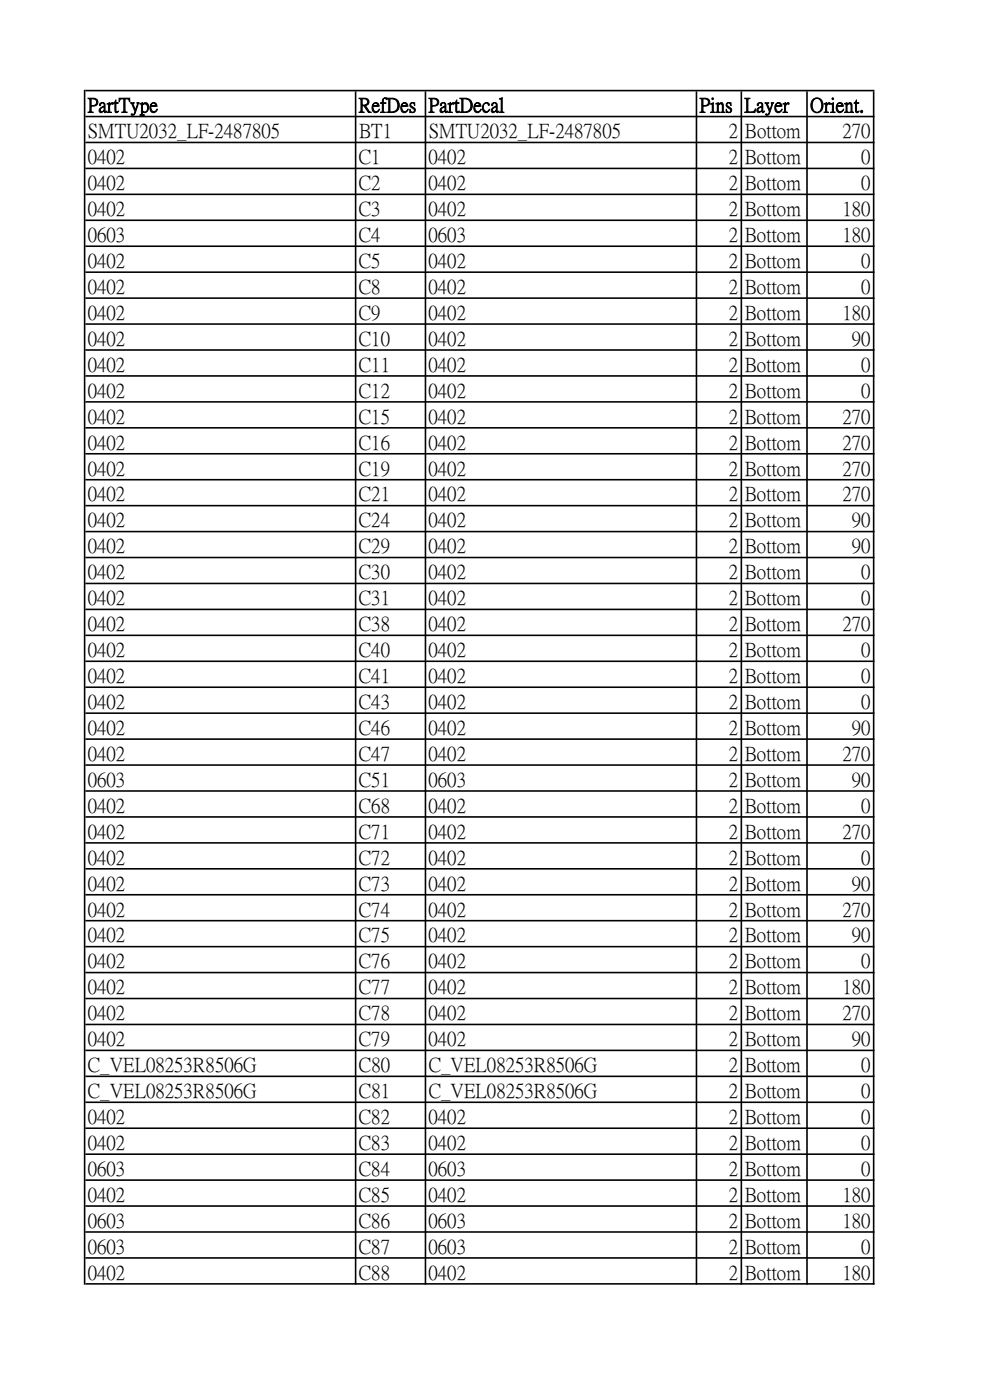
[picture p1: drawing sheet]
<svg xmlns="http://www.w3.org/2000/svg" width="210mm" height="297mm" viewBox="0 0 210 297" stroke-linecap="round" stroke-linejoin="round" font-family="sans-serif">
<defs><g id="words">
<g font-size="4.2">
<text x="18.6" y="23.6">PartType</text>
<text x="76.1" y="23.6">RefDes PartDecal</text>
<text x="148.4" y="23.6">Pins Layer</text>
<text x="171.9" y="23.6">Orient.</text>
<text x="18.6" y="29.1">SMTU2032_LF-2487805</text>
<text x="76.1" y="29.1">BT1</text>
<text x="90.9" y="29.1">SMTU2032_LF-2487805</text>
<text x="154.6" y="29.1">2 Bottom</text>
<text x="178.7" y="29.1">270</text>
<text x="18.6" y="34.6">0402</text>
<text x="76.1" y="34.6">C1</text>
<text x="90.9" y="34.6">0402</text>
<text x="154.6" y="34.6">2 Bottom</text>
<text x="182.7" y="34.6">0</text>
<text x="18.6" y="40.1">0402</text>
<text x="76.1" y="40.1">C2</text>
<text x="90.9" y="40.1">0402</text>
<text x="154.6" y="40.1">2 Bottom</text>
<text x="182.7" y="40.1">0</text>
<text x="18.6" y="45.6">0402</text>
<text x="76.1" y="45.6">C3</text>
<text x="90.9" y="45.6">0402</text>
<text x="154.6" y="45.6">2 Bottom</text>
<text x="178.7" y="45.6">180</text>
<text x="18.6" y="51.1">0603</text>
<text x="76.1" y="51.1">C4</text>
<text x="90.9" y="51.1">0603</text>
<text x="154.6" y="51.1">2 Bottom</text>
<text x="178.7" y="51.1">180</text>
<text x="18.6" y="56.6">0402</text>
<text x="76.1" y="56.6">C5</text>
<text x="90.9" y="56.6">0402</text>
<text x="154.6" y="56.6">2 Bottom</text>
<text x="182.7" y="56.6">0</text>
<text x="18.6" y="62.1">0402</text>
<text x="76.1" y="62.1">C8</text>
<text x="90.9" y="62.1">0402</text>
<text x="154.6" y="62.1">2 Bottom</text>
<text x="182.7" y="62.1">0</text>
<text x="18.6" y="67.6">0402</text>
<text x="76.1" y="67.6">C9</text>
<text x="90.9" y="67.6">0402</text>
<text x="154.6" y="67.6">2 Bottom</text>
<text x="178.7" y="67.6">180</text>
<text x="18.6" y="73.2">0402</text>
<text x="76.1" y="73.2">C10</text>
<text x="90.9" y="73.2">0402</text>
<text x="154.6" y="73.2">2 Bottom</text>
<text x="180.7" y="73.2">90</text>
<text x="18.6" y="78.7">0402</text>
<text x="76.1" y="78.7">C11</text>
<text x="90.9" y="78.7">0402</text>
<text x="154.6" y="78.7">2 Bottom</text>
<text x="182.7" y="78.7">0</text>
<text x="18.6" y="84.2">0402</text>
<text x="18.6" y="89.7">0402</text>
<text x="76.1" y="84.2">C12</text>
<text x="76.1" y="89.7">C15</text>
<text x="90.9" y="84.2">0402</text>
<text x="90.9" y="89.7">0402</text>
<text x="154.6" y="84.2">2 Bottom</text>
<text x="154.6" y="89.7">2 Bottom</text>
<text x="178.7" y="89.7">270</text>
<text x="182.7" y="84.2">0</text>
<text x="18.6" y="95.2">0402</text>
<text x="76.1" y="95.2">C16</text>
<text x="90.9" y="95.2">0402</text>
<text x="154.6" y="95.2">2 Bottom</text>
<text x="178.7" y="95.2">270</text>
<text x="18.6" y="100.7">0402</text>
<text x="76.1" y="100.7">C19</text>
<text x="90.9" y="100.7">0402</text>
<text x="154.6" y="100.7">2 Bottom</text>
<text x="178.7" y="100.7">270</text>
<text x="18.6" y="106.2">0402</text>
<text x="76.1" y="106.2">C21</text>
<text x="90.9" y="106.2">0402</text>
<text x="154.6" y="106.2">2 Bottom</text>
<text x="178.7" y="106.2">270</text>
<text x="18.6" y="111.7">0402</text>
<text x="76.1" y="111.7">C24</text>
<text x="90.9" y="111.7">0402</text>
<text x="154.6" y="111.7">2 Bottom</text>
<text x="180.7" y="111.7">90</text>
<text x="18.6" y="117.2">0402</text>
<text x="76.1" y="117.2">C29</text>
<text x="90.9" y="117.2">0402</text>
<text x="154.6" y="117.2">2 Bottom</text>
<text x="180.7" y="117.2">90</text>
<text x="18.6" y="122.7">0402</text>
<text x="76.1" y="122.7">C30</text>
<text x="90.9" y="122.7">0402</text>
<text x="154.6" y="122.7">2 Bottom</text>
<text x="182.7" y="122.7">0</text>
<text x="18.6" y="128.2">0402</text>
<text x="76.1" y="128.2">C31</text>
<text x="90.9" y="128.2">0402</text>
<text x="154.6" y="128.2">2 Bottom</text>
<text x="182.7" y="128.2">0</text>
<text x="18.6" y="133.7">0402</text>
<text x="76.1" y="133.7">C38</text>
<text x="90.9" y="133.7">0402</text>
<text x="154.6" y="133.7">2 Bottom</text>
<text x="178.7" y="133.7">270</text>
<text x="18.6" y="139.2">0402</text>
<text x="76.1" y="139.2">C40</text>
<text x="90.9" y="139.2">0402</text>
<text x="154.6" y="139.2">2 Bottom</text>
<text x="182.7" y="139.2">0</text>
<text x="18.6" y="144.7">0402</text>
<text x="76.1" y="144.7">C41</text>
<text x="90.9" y="144.7">0402</text>
<text x="154.6" y="144.7">2 Bottom</text>
<text x="182.7" y="144.7">0</text>
<text x="18.6" y="150.2">0402</text>
<text x="18.6" y="155.7">0402</text>
<text x="76.1" y="150.2">C43</text>
<text x="76.1" y="155.7">C46</text>
<text x="90.9" y="150.2">0402</text>
<text x="90.9" y="155.7">0402</text>
<text x="154.6" y="150.2">2 Bottom</text>
<text x="154.6" y="155.7">2 Bottom</text>
<text x="180.7" y="155.7">90</text>
<text x="182.7" y="150.2">0</text>
<text x="18.6" y="161.2">0402</text>
<text x="76.1" y="161.2">C47</text>
<text x="90.9" y="161.2">0402</text>
<text x="154.6" y="161.2">2 Bottom</text>
<text x="178.7" y="161.2">270</text>
<text x="18.6" y="166.7">0603</text>
<text x="76.1" y="166.7">C51</text>
<text x="90.9" y="166.7">0603</text>
<text x="154.6" y="166.7">2 Bottom</text>
<text x="180.7" y="166.7">90</text>
<text x="18.6" y="172.2">0402</text>
<text x="76.1" y="172.2">C68</text>
<text x="90.9" y="172.2">0402</text>
<text x="154.6" y="172.2">2 Bottom</text>
<text x="182.7" y="172.2">0</text>
<text x="18.6" y="177.7">0402</text>
<text x="76.1" y="177.7">C71</text>
<text x="90.9" y="177.7">0402</text>
<text x="154.6" y="177.7">2 Bottom</text>
<text x="178.7" y="177.7">270</text>
<text x="18.6" y="183.2">0402</text>
<text x="76.1" y="183.2">C72</text>
<text x="90.9" y="183.2">0402</text>
<text x="154.6" y="183.2">2 Bottom</text>
<text x="182.7" y="183.2">0</text>
<text x="18.6" y="188.7">0402</text>
<text x="76.1" y="188.7">C73</text>
<text x="90.9" y="188.7">0402</text>
<text x="154.6" y="188.7">2 Bottom</text>
<text x="180.7" y="188.7">90</text>
<text x="18.6" y="194.2">0402</text>
<text x="76.1" y="194.2">C74</text>
<text x="90.9" y="194.2">0402</text>
<text x="154.6" y="194.2">2 Bottom</text>
<text x="178.7" y="194.2">270</text>
<text x="18.6" y="199.7">0402</text>
<text x="76.1" y="199.7">C75</text>
<text x="90.9" y="199.7">0402</text>
<text x="154.6" y="199.7">2 Bottom</text>
<text x="180.7" y="199.7">90</text>
<text x="18.6" y="205.2">0402</text>
<text x="76.1" y="205.2">C76</text>
<text x="90.9" y="205.2">0402</text>
<text x="154.6" y="205.2">2 Bottom</text>
<text x="182.7" y="205.2">0</text>
<text x="18.6" y="210.7">0402</text>
<text x="76.1" y="210.7">C77</text>
<text x="90.9" y="210.7">0402</text>
<text x="154.6" y="210.7">2 Bottom</text>
<text x="178.7" y="210.7">180</text>
<text x="18.6" y="216.2">0402</text>
<text x="18.6" y="221.7">0402</text>
<text x="76.1" y="216.2">C78</text>
<text x="76.1" y="221.7">C79</text>
<text x="90.9" y="216.2">0402</text>
<text x="90.9" y="221.7">0402</text>
<text x="154.6" y="216.2">2 Bottom</text>
<text x="154.6" y="221.7">2 Bottom</text>
<text x="178.7" y="216.2">270</text>
<text x="180.7" y="221.7">90</text>
<text x="18.6" y="227.2">C_VEL08253R8506G</text>
<text x="76.1" y="227.2">C80</text>
<text x="90.9" y="227.2">C_VEL08253R8506G</text>
<text x="154.6" y="227.2">2 Bottom</text>
<text x="182.7" y="227.2">0</text>
<text x="18.6" y="232.7">C_VEL08253R8506G</text>
<text x="76.1" y="232.7">C81</text>
<text x="90.9" y="232.7">C_VEL08253R8506G</text>
<text x="154.6" y="232.7">2 Bottom</text>
<text x="182.7" y="232.7">0</text>
<text x="18.6" y="238.3">0402</text>
<text x="76.1" y="238.3">C82</text>
<text x="90.9" y="238.3">0402</text>
<text x="154.6" y="238.3">2 Bottom</text>
<text x="182.7" y="238.3">0</text>
<text x="18.6" y="243.8">0402</text>
<text x="76.1" y="243.8">C83</text>
<text x="90.9" y="243.8">0402</text>
<text x="154.6" y="243.8">2 Bottom</text>
<text x="182.7" y="243.8">0</text>
<text x="18.6" y="249.3">0603</text>
<text x="76.1" y="249.3">C84</text>
<text x="90.9" y="249.3">0603</text>
<text x="154.6" y="249.3">2 Bottom</text>
<text x="182.7" y="249.3">0</text>
<text x="18.6" y="254.8">0402</text>
<text x="76.1" y="254.8">C85</text>
<text x="90.9" y="254.8">0402</text>
<text x="154.6" y="254.8">2 Bottom</text>
<text x="178.7" y="254.8">180</text>
<text x="18.6" y="260.3">0603</text>
<text x="76.1" y="260.3">C86</text>
<text x="90.9" y="260.3">0603</text>
<text x="154.6" y="260.3">2 Bottom</text>
<text x="178.7" y="260.3">180</text>
<text x="18.6" y="265.8">0603</text>
<text x="76.1" y="265.8">C87</text>
<text x="90.9" y="265.8">0603</text>
<text x="154.6" y="265.8">2 Bottom</text>
<text x="182.7" y="265.8">0</text>
<text x="18.6" y="271.3">0402</text>
<text x="76.1" y="271.3">C88</text>
<text x="90.9" y="271.3">0402</text>
<text x="154.6" y="271.3">2 Bottom</text>
<text x="178.7" y="271.3">180</text>
</g>
</g></defs>
<g fill="#000">
<path d="M17.8 19h.3v253.5h-.3zM75.3 19.4h.3v253.1h-.3zM90.1 19.4h.3v253.1h-.3zM147.6 19.4h.3v253.1h-.3zM157.1 19.4h.3v253.1h-.3zM171 19.4h.4v253.1h-.4zM185.2 19.4h.3v253.1h-.3z" fill-rule="evenodd"/>
<path d="M18.1 19h167.4v.4h-167.4zM18.1 24.6h167.4v.3h-167.4zM18.1 30.1h167.4v.3h-167.4zM18.1 35.6h167.4v.3h-167.4zM18.1 41.1h167.4v.3h-167.4zM18.1 46.6h167.4v.3h-167.4zM18.1 52.1h167.4v.3h-167.4zM18.1 57.6h167.4v.3h-167.4zM18.1 63.1h167.4v.3h-167.4zM18.1 68.6h167.4v.3h-167.4zM18.1 74.1h167.4v.3h-167.4zM18.1 79.6h167.4v.3h-167.4zM18.1 85.1h167.4v.3h-167.4zM18.1 90.6h167.4v.3h-167.4zM18.1 96.1h167.4v.3h-167.4zM18.1 101.6h167.4v.3h-167.4zM18.1 107.1h167.4v.3h-167.4zM18.1 112.6h167.4v.3h-167.4zM18.1 118.1h167.4v.3h-167.4zM18.1 123.6h167.4v.4h-167.4zM18.1 129.1h167.4v.4h-167.4zM18.1 134.6h167.4v.4h-167.4zM18.1 140.1h167.4v.4h-167.4zM18.1 145.6h167.4v.4h-167.4zM18.1 151.1h167.4v.4h-167.4zM18.1 156.6h167.4v.4h-167.4zM18.1 162.1h167.4v.4h-167.4zM18.1 167.6h167.4v.4h-167.4zM18.1 173.1h167.4v.4h-167.4zM18.1 178.6h167.4v.4h-167.4zM18.1 184.1h167.4v.4h-167.4zM18.1 189.7h167.4v.3h-167.4zM18.1 195.2h167.4v.3h-167.4zM18.1 200.7h167.4v.3h-167.4zM18.1 206.2h167.4v.3h-167.4zM18.1 211.7h167.4v.3h-167.4zM18.1 217.2h167.4v.3h-167.4zM18.1 222.7h167.4v.3h-167.4zM18.1 228.2h167.4v.3h-167.4zM18.1 233.7h167.4v.3h-167.4zM18.1 239.2h167.4v.3h-167.4zM18.1 244.7h167.4v.3h-167.4zM18.1 250.2h167.4v.3h-167.4zM18.1 255.7h167.4v.3h-167.4zM18.1 261.2h167.4v.3h-167.4zM18.1 266.7h167.4v.3h-167.4zM18.1 272.2h167.4v.3h-167.4z" fill-rule="evenodd"/>
</g>
<use href="#words"/>
</svg>
